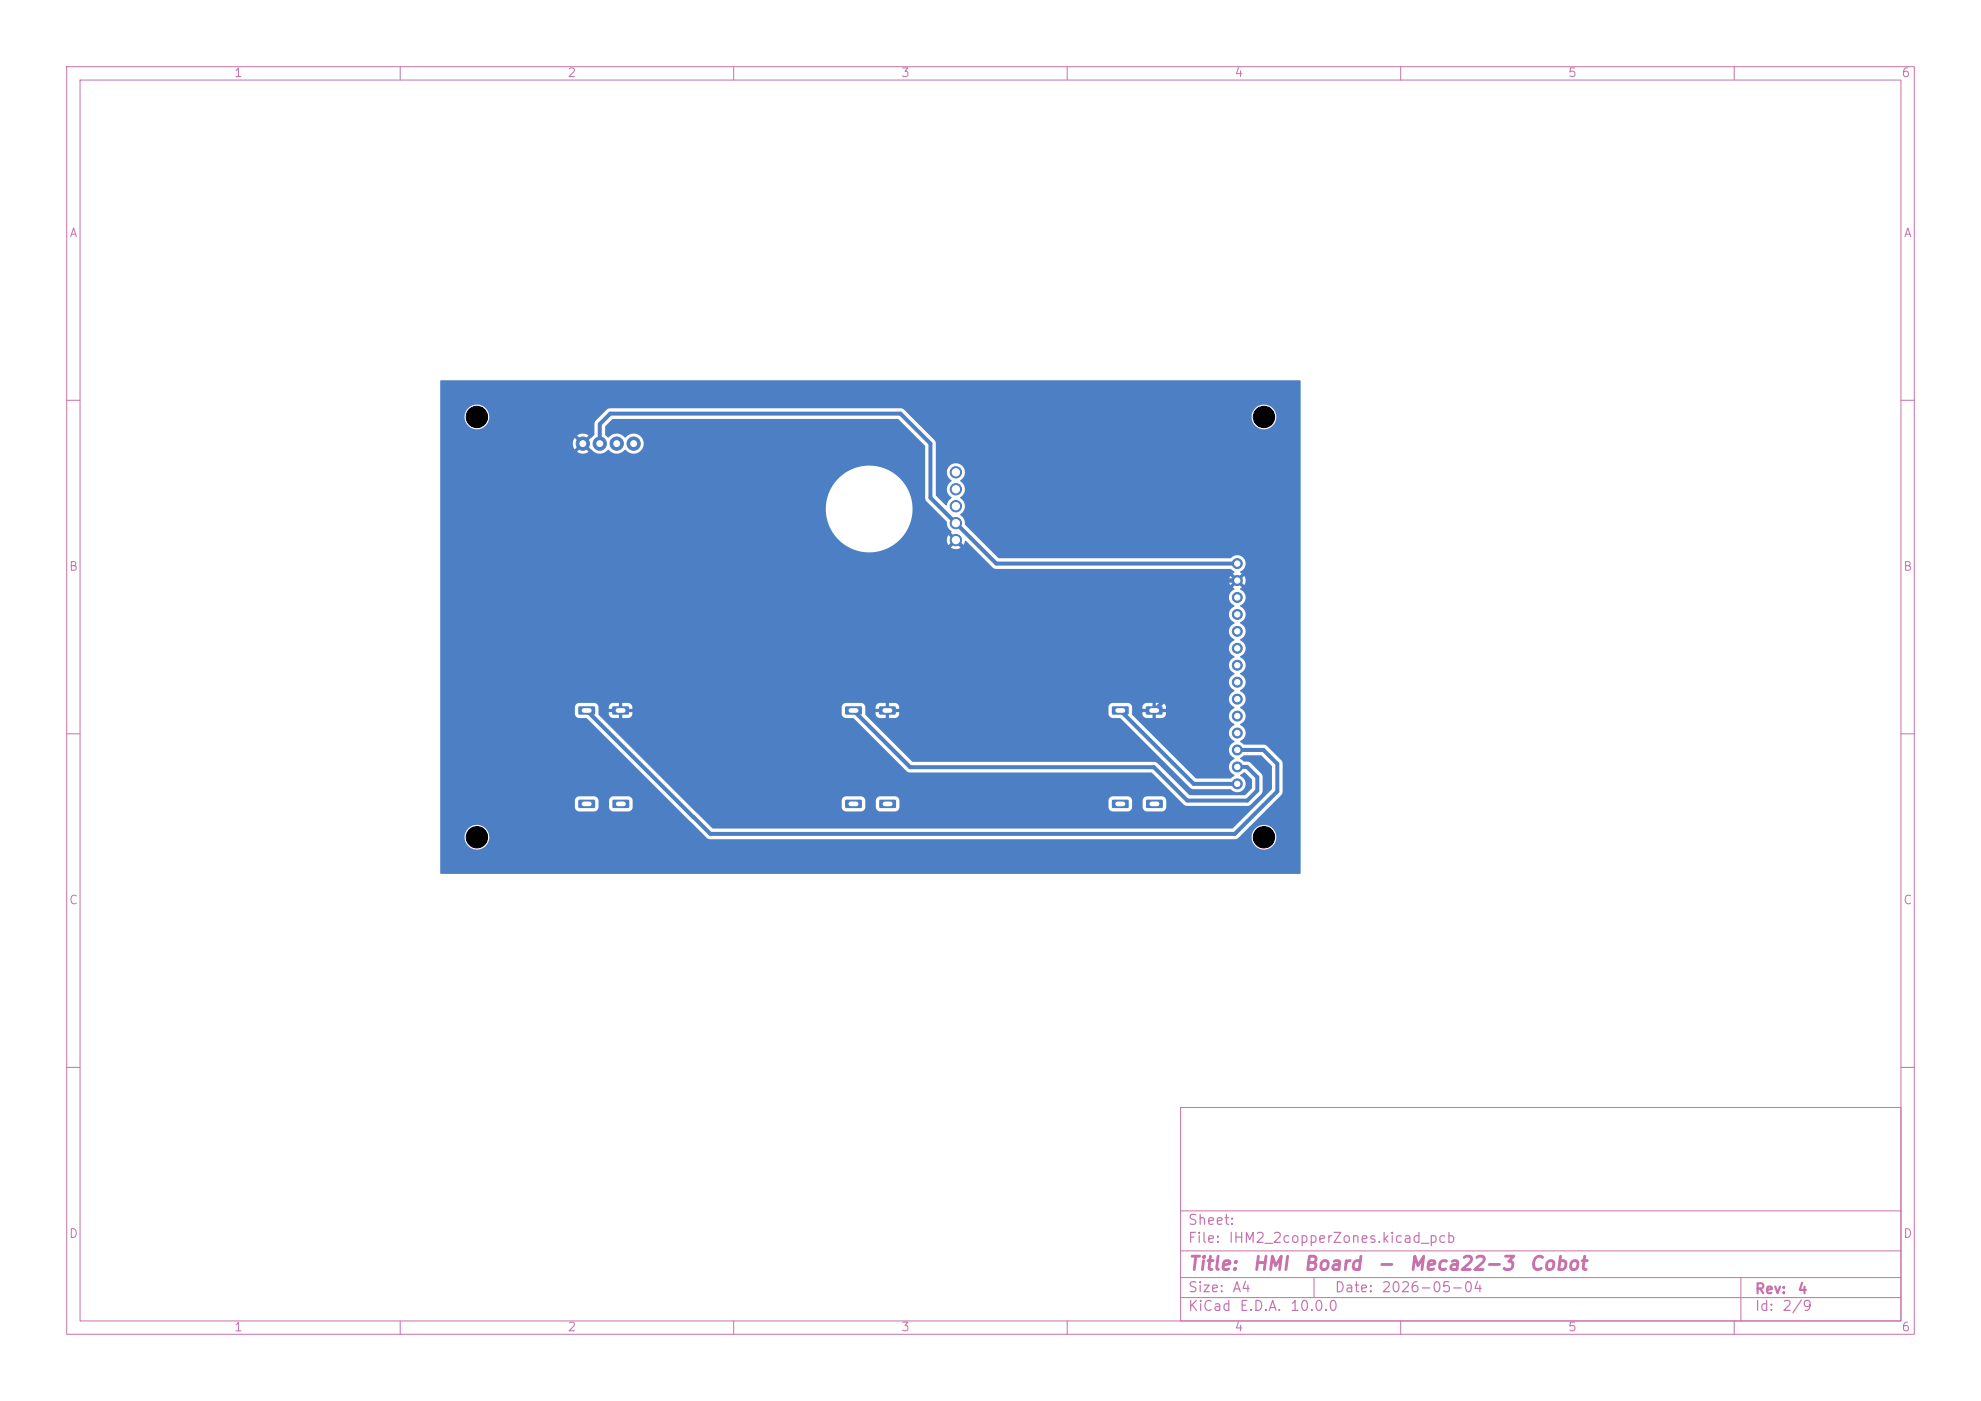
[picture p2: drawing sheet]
<svg xmlns="http://www.w3.org/2000/svg" width="297mm" height="210mm" viewBox="0 0 297 210" stroke-linecap="round" stroke-linejoin="round" font-family="sans-serif">
<defs><g id="words">
<g font-size="2" fill="#c872ab">
<text x="178" y="190.9">Title:</text>
<text x="187.7" y="190.9">HMI</text>
<text x="195.3" y="190.9">Board</text>
<text x="206.3" y="190.9">-</text>
<text x="211.1" y="190.9">Meca22-3</text>
<text x="229.1" y="190.9">Cobot</text>
</g>
<g font-size="1.5" fill="#c872ab">
<text x="178" y="184">Sheet:</text>
<text x="178" y="186.7">File:</text>
<text x="184.1" y="186.7">IHM2_2copperZones.kicad_pcb</text>
<text x="178" y="196.9">KiCad</text>
<text x="178" y="194.1">Size:</text>
<text x="184.7" y="194.1">A4</text>
<text x="185.7" y="196.9">E.D.A.</text>
<text x="193.3" y="196.9">10.0.0</text>
<text x="200" y="194.1">Date:</text>
<text x="207" y="194.1">2026-05-04</text>
<text x="263" y="194.3">Rev:</text>
<text x="263" y="196.9">Id:</text>
<text x="267.1" y="196.9">2/9</text>
<text x="269.4" y="194.3">4</text>
</g>
<g font-size="1.3" fill="#c872ab">
<text x="35" y="11.9">1</text>
<text x="85" y="11.9">2</text>
<text x="135" y="11.9">3</text>
<text x="185" y="11.9">4</text>
<text x="235" y="11.9">5</text>
<text x="285" y="11.9">6</text>
<text x="10.3" y="35.9">A</text>
<text x="285.4" y="35.9">A</text>
<text x="10.3" y="85.9">B</text>
<text x="285.3" y="85.9">B</text>
<text x="10.3" y="135.9">C</text>
<text x="285.3" y="135.9">C</text>
<text x="10.3" y="185.9">D</text>
<text x="285.3" y="185.9">D</text>
<text x="35" y="199.9">1</text>
<text x="85" y="199.9">2</text>
<text x="135" y="199.9">3</text>
<text x="185" y="199.9">4</text>
<text x="235" y="199.9">5</text>
<text x="285" y="199.9">6</text>
</g>
</g></defs>
<g fill="none" stroke="#c872ab" stroke-width=".15">
<path d="M10 10h277v190h-277zM12 12h273v186h-273zM60 10v2M110 10v2M160 10v2M210 10v2M260 10v2M10 60h2M285 60h2M10 110h2M285 110h2M10 160h2"/>
<path d="M177 166h108v32h-108zM285 160h2M60 198v2M110 198v2M160 198v2M177 194.5h108M177 191.5h108M177 187.5h108M177 181.5h108M197 191.5v3M210 198v2M260 198v2"/>
<path d="M261 191.5v6.5"/>
</g>
<g fill="#4d7fc4" stroke="#4d7fc4" stroke-width=".15">
<circle cx="87.4" cy="66.5" r="1"/>
<circle cx="89.9" cy="66.5" r="1"/>
<circle cx="92.5" cy="66.5" r="1"/>
<circle cx="95" cy="66.5" r="1"/>
</g>
<g fill="#4d7fc4">
<path d="M86.7 105.9h2.4l.1 .2v.9l-.2 .1h-2.2l-.1-.2z"/>
<path d="M91.8 105.9h2.4l.1 .2v.9l-.2 .1h-2.2l-.1-.2z"/>
<path d="M86.7 119.9h2.4l.1 .2v.9l-.2 .1h-2.2l-.1-.2z"/>
<path d="M91.9 119.9h2.3l.1 .2v.9l-.1 .1h-2.3l-.1-.2z"/>
</g>
<g fill="#4d7fc4" stroke="#4d7fc4" stroke-width=".15">
<circle cx="185.5" cy="84.5" r=".75"/>
<circle cx="185.5" cy="87" r=".75"/>
<circle cx="185.5" cy="89.6" r=".75"/>
<circle cx="185.5" cy="92.1" r=".75"/>
<circle cx="185.5" cy="94.6" r=".75"/>
<circle cx="185.5" cy="97.2" r=".75"/>
<circle cx="185.5" cy="99.7" r=".75"/>
<circle cx="185.5" cy="102.3" r=".75"/>
<circle cx="185.5" cy="104.8" r=".75"/>
<circle cx="185.5" cy="107.3" r=".75"/>
<circle cx="185.5" cy="109.9" r=".75"/>
<circle cx="185.5" cy="112.4" r=".75"/>
<circle cx="185.5" cy="115" r=".75"/>
<circle cx="185.5" cy="117.5" r=".75"/>
<circle cx="143.3" cy="70.8" r=".85"/>
<circle cx="143.3" cy="73.3" r=".85"/>
<circle cx="143.3" cy="75.9" r=".85"/>
<circle cx="143.3" cy="78.4" r=".85"/>
<circle cx="143.3" cy="81" r=".85"/>
</g>
<g fill="#4d7fc4">
<path d="M166.7 105.9h2.4l.1 .2v.9l-.2 .1h-2.2l-.1-.2z"/>
<path d="M171.8 105.9h2.4l.1 .2v.9l-.2 .1h-2.2l-.1-.2z"/>
<path d="M166.7 119.9h2.4l.1 .2v.9l-.2 .1h-2.2l-.1-.2z"/>
<path d="M171.9 119.9h2.3l.2 .2-.1 .9-.1 .1h-2.3l-.1-.2z"/>
<path d="M126.7 105.9h2.4l.1 .2v.9l-.2 .1h-2.2l-.1-.2z"/>
<path d="M131.8 105.9h2.4l.1 .2v.9l-.2 .1h-2.2l-.1-.2z"/>
<path d="M126.7 119.9h2.4l.1 .2v.9l-.2 .1h-2.2l-.1-.2z"/>
<path d="M131.9 119.9h2.3l.1 .2v.9l-.1 .1h-2.3l-.1-.2z"/>
</g>
<path d="M87.4 66.5h.1M89.9 66.5v-2.9l1.6-1.6h43.5l4.5 4.5v8.1l9.9 9.9h36.1M143.3 81l6.1 6h36.1M183.5 87l-2.5 2.5v9l-8 8M88 106.5l18.5 18.5h78.6l6.4-6.4v-4.1l-2.1-2.1h-3.9M128 106.5l8.5 8.5h36.5l5 5h9l1.5-1.5v-2l-1.5-1.5h-1.5M168 106.5l11 11h6.5M104 122.5h.1" fill="none" stroke="#4d7fc4" stroke-width=".6"/>
<path d="M66 57.1l128.9-.1 .1 .1-.1 73.9h-128.8l-.1-5.6h3.6a1.85 1.85 0 0 0 2.6 1.8 1.85 1.85 0 0 0 .5-3.1 1.85 1.85 0 0 0-3 1l-.1 .3h-3.6v-5.4h20.2v1.1l.1 .3 .3 .2h2.5a.68 .68 0 0 0 .6-.6v-1h1.6v1.1l.2 .3 .2 .2h2.5a.68 .68 0 0 0 .7-.6l-.1-1.2-.2-.3-.3-.1h-2.4l-.4 .2-.2 .4h-1.6a.68 .68 0 0 0-.6-.6h-2.3l-.5 .2-.1 .4h-20.2v-44h57.8a6.5 6.5 0 0 0 9.4 6.1 6.5 6.5 0 0 0 .9-11.1 6.5 6.5 0 0 0-10.3 4.5v.5h-57.8v-9.6h19.9v.5l.3 .5 .7-.8 .2 .3h.2l-.8 .8a1.48 1.48 0 0 0 1.7 0l-.7-.8 .2-.1 .1-.2 .8 .8a1.66 1.66 0 0 0 2.6 0 1.62 1.62 0 0 0 2.6 0 1.52 1.52 0 0 0 2.2 .2 1.52 1.52 0 0 0 0-2.2 1.52 1.52 0 0 0-2.2 .2h-.2a1.59 1.59 0 0 0-2.4 0l-.5-.4v-1.2l1.2-1.2h42.7l4.1 4.1v7.9l.2 .3 3.1 3.1a1.6 1.6 0 0 0 .7 1.5l-.2 .1 .6 .6-.3 .4-.6-.5a1.34 1.34 0 0 0 0 1.4l.6-.6 .3 .4-.5 .6a1.34 1.34 0 0 0 1.5 0l-.6-.6 .3-.4 .6 .6 .3-.6h.2l4 4 .4 .2h35.2l.6 .4v.1l-.3 .2 .7 .6-.2 .1-.2 .3-.6-.7a1.24 1.24 0 0 0 0 1.4l.6-.6 .2 .2 .2 .1-.7 .7 .3 .1v.2a1.29 1.29 0 0 0-.9 1.2 1.29 1.29 0 0 0 .9 1.2v.1a1.29 1.29 0 0 0-.9 1.2 1.29 1.29 0 0 0 .9 1.2v.1a1.29 1.29 0 0 0-.9 1.2 1.29 1.29 0 0 0 .9 1.2v.2a1.29 1.29 0 0 0-.9 1.2 1.29 1.29 0 0 0 .9 1.2v.1a1.29 1.29 0 0 0-.9 1.2 1.29 1.29 0 0 0 .9 1.2v.2a1.29 1.29 0 0 0-.9 1.2 1.29 1.29 0 0 0 .9 1.2v.1a1.29 1.29 0 0 0-.9 1.2 1.29 1.29 0 0 0 .9 1.2v.1a1.29 1.29 0 0 0-.9 1.2 1.29 1.29 0 0 0 .9 1.2v.2a1.29 1.29 0 0 0-.9 1.2 1.29 1.29 0 0 0 .9 1.2v.1a1.29 1.29 0 0 0-.9 1.2 1.29 1.29 0 0 0 .9 1.2v.2a1.29 1.29 0 0 0-.9 1.2 1.29 1.29 0 0 0 .9 1.2v.1l-.6 .4h-5.2l-9.5-9.5-.1-1.2h1.6v.2h1.1l-.1 .3 .1 .3h-1.1a.72 .72 0 0 0 .6 .8h.9v-.8h.5v.8h1.1l.4-.4v-.4h-1.1l.1-.3-.1-.3h1.1a.72 .72 0 0 0-.6-.8h-.9v.7h-.5v-.7h-1.1l-.3 .2-.1 .4h-1.6a.68 .68 0 0 0-.6-.6h-2.5l-.3 .2-.1 .3v1.1a.68 .68 0 0 0 .6 .6l1.2 .1 10.6 10.5 .3 .1h5.6a1.28 1.28 0 0 0 2-.1 1.28 1.28 0 0 0-.6-1.9l.1-.2 .5-.3h.1l1.1 1.1v1.3l-1.1 1h-8.2l-4.9-4.8-.4-.2h-36.3l-7-7-.1-1.2h1.6v.2h1.1l-.1 .3 .1 .3h-1.1v.4l.4 .4h1.1v-.8h.5v.8h.9a.72 .72 0 0 0 .6-.8h-1.1l.1-.3-.1-.3h1.1l-.1-.6-.5-.2h-.9v.7h-.5v-.7h-1.1l-.3 .2-.1 .4h-1.6a.68 .68 0 0 0-.6-.6h-2.5l-.3 .2-.1 .3v1.1a.68 .68 0 0 0 .6 .6l1.2 .1 7.9 7.9 .3 .2h36.4l4.9 4.8 .4 .2h9.2l.3-.1 1.8-1.8 .1-.3v-2.3l-.2-.3-1.6-1.7-.5-.1-.5-.1-.6-.3v-.2l.6-.4h2.5l1.7 1.7v3.4l-6 5.9h-77.8l-4.3-4.2h23.6v1.1l.1 .3 .3 .2h2.5a.7 .7 0 0 0 .6-.6v-1h1.6v1.1l.2 .3 .2 .2h2.5a.68 .68 0 0 0 .7-.6v-1h31.3v1.1l.1 .3 .3 .2h2.5a.68 .68 0 0 0 .6-.6v-1h1.6v1.1l.2 .3 .2 .2h2.5a.68 .68 0 0 0 .7-.6l-.1-1.2-.2-.3-.3-.1h-2.4l-.4 .2-.2 .4h-1.6a.68 .68 0 0 0-.6-.6h-2.3l-.5 .2-.1 .4h-31.3l-.2-.4-.4-.2h-2.4l-.4 .2-.2 .4h-1.6a.68 .68 0 0 0-.6-.6h-2.3l-.5 .2-.1 .4h-23.6l-12.8-12.8-.1-1.2h1.6v.2h1.1l-.1 .3 .1 .3h-1.1a.72 .72 0 0 0 .6 .8h.9v-.8h.5v.8h1.1l.4-.4v-.4h-1.1l.1-.3-.1-.3h1.1a.72 .72 0 0 0-.6-.8h-.9v.7h-.5v-.7h-1.1l-.3 .2-.1 .4h-1.6a.68 .68 0 0 0-.6-.6h-2.3a.69 .69 0 0 0-.6 .6v1.1l.3 .4 .3 .1 1.2 .1 18 17.9 .4 .2h78.8l.3-.1 .4-.3h1.7a1.85 1.85 0 0 0 2.6 1.8 1.85 1.85 0 0 0 .5-3.1 1.85 1.85 0 0 0-3 1l-.1 .3h-1.7l6.3-6.4 .1-.3v-4.3l-.2-.4-2.3-2.3-.3-.1h-3l-.5-.3-.1-.2a1.29 1.29 0 0 0 .9-1.2 1.29 1.29 0 0 0-.9-1.2v-.2a1.29 1.29 0 0 0 .9-1.2 1.29 1.29 0 0 0-.9-1.2v-.1a1.29 1.29 0 0 0 .9-1.2 1.29 1.29 0 0 0-.9-1.2v-.1a1.29 1.29 0 0 0 .9-1.2 1.29 1.29 0 0 0-.9-1.2v-.2a1.29 1.29 0 0 0 .9-1.2 1.29 1.29 0 0 0-.9-1.2v-.1a1.29 1.29 0 0 0 .9-1.2 1.29 1.29 0 0 0-.9-1.2v-.2a1.29 1.29 0 0 0 .9-1.2 1.29 1.29 0 0 0-.9-1.2v-.1a1.29 1.29 0 0 0 .9-1.2 1.29 1.29 0 0 0-.9-1.2v-.1a1.29 1.29 0 0 0 .9-1.2 1.29 1.29 0 0 0-.9-1.2v-.2l.3-.1-.7-.7 .2-.1 .2-.2 .6 .6a1.24 1.24 0 0 0 0-1.4l-.6 .7-.2-.3-.2-.1 .7-.6-.3-.2v-.1a1.28 1.28 0 0 0 .6-2 1.28 1.28 0 0 0-2 0h-34.7l-5.1-5.1a1.68 1.68 0 0 0-.8-1.5 1.48 1.48 0 0 0 0-2.5 1.48 1.48 0 0 0 0-2.5 1.39 1.39 0 0 0 .5-2.1 1.39 1.39 0 0 0-2.2 0 1.39 1.39 0 0 0 .5 2.1 1.48 1.48 0 0 0 0 2.5l-.1 .1a1.77 1.77 0 0 0-.7 1.1l-1.6-1.5v-8l-.2-.3-3.6-3.6h51.1a1.85 1.85 0 0 0 2.6 1.8 1.85 1.85 0 0 0 .5-3.1 1.85 1.85 0 0 0-3 1l-.1 .3h-51.1l-1-1-.4-.2h-43.7l-.4 .2-1.7 1.7-.2 .4v1.7l-1.3 1.2-.1-.2-.2-.1 .7-.8a1.48 1.48 0 0 0-1.7 0l.8 .8h-.2l-.2 .3-.7-.8-.3 .8h-19.9v-4h3.6a1.85 1.85 0 0 0 2.6 1.8 1.85 1.85 0 0 0 .5-3.1 1.85 1.85 0 0 0-3 1l-.1 .3h-3.6z" fill="#4d7fc4"/>
<g fill="#fff" stroke="#fff" stroke-width=".15">
<circle cx="87.4" cy="66.5" r=".44"/>
<circle cx="89.9" cy="66.5" r=".44"/>
<circle cx="92.5" cy="66.5" r=".44"/>
<circle cx="95" cy="66.5" r=".44"/>
<circle cx="185.5" cy="84.5" r=".4"/>
<circle cx="185.5" cy="87" r=".4"/>
<circle cx="185.5" cy="89.6" r=".4"/>
<circle cx="185.5" cy="92.1" r=".4"/>
<circle cx="185.5" cy="94.6" r=".4"/>
<circle cx="185.5" cy="97.2" r=".4"/>
<circle cx="185.5" cy="99.7" r=".4"/>
<circle cx="185.5" cy="102.3" r=".4"/>
<circle cx="185.5" cy="104.8" r=".4"/>
<circle cx="185.5" cy="107.3" r=".4"/>
<circle cx="185.5" cy="109.9" r=".4"/>
<circle cx="185.5" cy="112.4" r=".4"/>
<circle cx="185.5" cy="115" r=".4"/>
<circle cx="185.5" cy="117.5" r=".4"/>
<circle cx="143.3" cy="70.8" r=".55"/>
<circle cx="143.3" cy="73.3" r=".55"/>
<circle cx="143.3" cy="75.9" r=".55"/>
<circle cx="143.3" cy="78.4" r=".55"/>
<circle cx="143.3" cy="81" r=".55"/>
</g>
<g fill="#000" stroke="#000" stroke-width=".15">
<circle cx="71.5" cy="62.5" r="1.6"/>
<circle cx="189.5" cy="62.5" r="1.6"/>
<circle cx="71.5" cy="125.5" r="1.6"/>
<circle cx="189.5" cy="125.5" r="1.6"/>
</g>
<path d="M87.6 106.5h.8M92.6 106.5h.8M127.6 106.5h.8M132.6 106.5h.8M167.6 106.5h.8M172.6 106.5h.8M87.6 120.5h.8M92.7 120.5h.8M127.6 120.5h.8M132.7 120.5h.8M167.6 120.5h.8M172.7 120.5h.8" fill="none" stroke="#fff" stroke-width=".7"/>
<use href="#words"/>
</svg>
